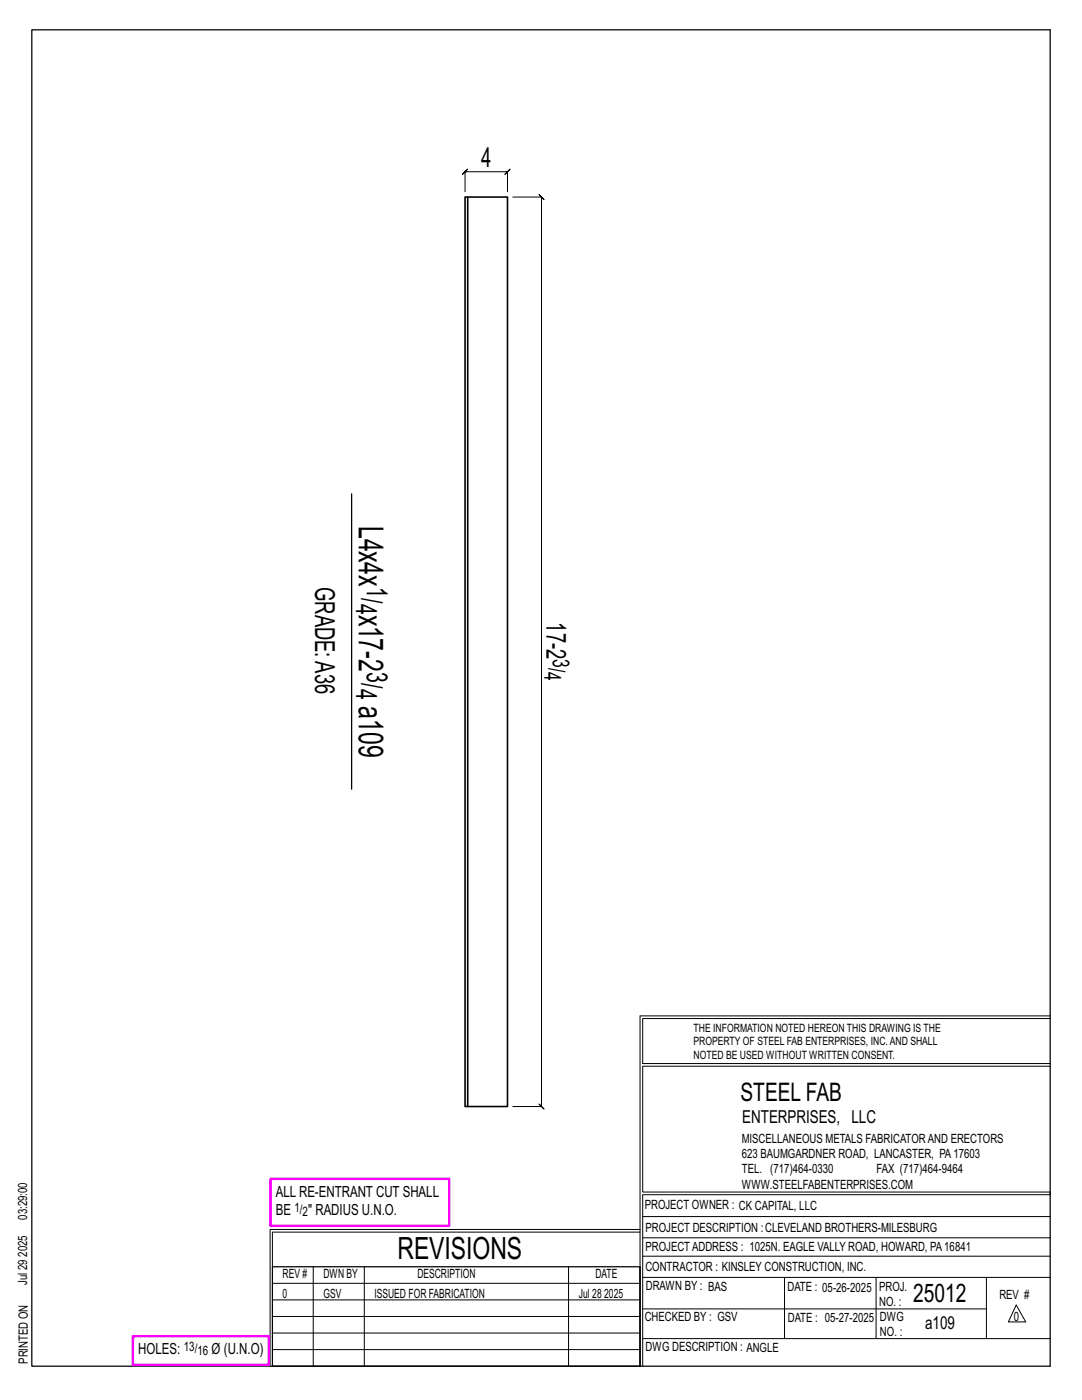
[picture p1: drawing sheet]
<svg xmlns="http://www.w3.org/2000/svg" width="216mm" height="279mm" viewBox="0 0 216 279" stroke-linecap="round" stroke-linejoin="round" font-family="sans-serif">
<defs><g id="words">
<g font-size="6.9">
<text x="71.6" y="104.9" transform="rotate(90 71.6 104.9)">L4x4x</text>
<text x="71.6" y="122.7" transform="rotate(90 71.6 122.7)">x17-2</text>
<text x="71.6" y="140.9" transform="rotate(90 71.6 140.9)">a109</text>
</g>
<text font-size="6.1" x="79.3" y="251.3">REVISIONS</text>
<g font-size="5.9">
<text x="73.2" y="117.2" transform="rotate(90 73.2 117.2)">1/</text>
<text x="71.1" y="120.5" transform="rotate(90 71.1 120.5)">4</text>
<text x="71.1" y="137.4" transform="rotate(90 71.1 137.4)">4</text>
<text x="73.2" y="134.2" transform="rotate(90 73.2 134.2)">3/</text>
</g>
<g font-size="5.5">
<text x="96" y="33.3">4</text>
<text x="62.9" y="117.2" transform="rotate(90 62.9 117.2)">GRADE:A36</text>
<text x="109" y="124.2" transform="rotate(90 109 124.2)">17-2</text>
</g>
<g font-size="5.1">
<text x="147.8" y="219.8">STEEL FAB</text>
<text x="182.2" y="259.9">25012</text>
</g>
<g font-size="4.7">
<text x="110.3" y="131.6" transform="rotate(90 110.3 131.6)">3/</text>
<text x="108.6" y="134.2" transform="rotate(90 108.6 134.2)">4</text>
</g>
<g font-size="3.6">
<text x="148.1" y="224.1">ENTERPRISES, LLC</text>
<text x="184.6" y="265.2">a109</text>
</g>
<g font-size="3.1">
<text x="55" y="238.9">ALL RE-ENTRANT CUT SHALL</text>
<text x="55" y="242.5">BE</text>
<text x="61.5" y="242.5">&quot; RADIUS U.N.O.</text>
<text x="27.6" y="270.2">HOLES:</text>
<text x="42.2" y="270.2">Ø (U.N.O)</text>
</g>
<g font-size="2.6">
<text x="58.8" y="241.8">1/</text>
<text x="60.4" y="242.7">2</text>
<text x="36.7" y="269.6">13/</text>
<text x="39.4" y="270.5">16</text>
</g>
<g font-size="2.5">
<text x="148" y="231.2">623 BAUMGARDNER ROAD, LANCASTER, PA17603</text>
<text x="148" y="228.1">MISCELLANEOUS METALS FABRICATORAND ERECTORS</text>
<text x="148" y="237.2">WWW.STEELFABENTERPRISES.COM</text>
<text x="148" y="234.2">TEL. (717)464-0330</text>
<text x="174.9" y="234.2">FAX (717)464-9464</text>
<text x="5.4" y="243.4" transform="rotate(-90 5.4 243.4)">03:29:00</text>
<text x="128.7" y="241.3">PROJECT OWNER : CK CAPITAL, LLC</text>
<text x="128.8" y="246">PROJECT DESCRIPTION :CLEVELAND BROTHERS-MILESBURG</text>
<text x="5.4" y="250.8" transform="rotate(-90 5.4 250.8)">2025</text>
<text x="128.8" y="249.7">PROJECTADDRESS : 1025N. EAGLE VALLY ROAD, HOWARD, PA16841</text>
<text x="5.4" y="256.5" transform="rotate(-90 5.4 256.5)">Jul 29</text>
<text x="56.4" y="255">REV #</text>
<text x="64.5" y="255">DWN BY</text>
<text x="83.3" y="255">DESCRIPTION</text>
<text x="118.8" y="255">DATE</text>
<text x="128.8" y="253.7">CONTRACTOR : KINSLEY CONSTRUCTION, INC.</text>
<text x="128.9" y="257.5">DRAWN BY : BAS</text>
<text x="157.1" y="257.6">DATE : 05-26-2025</text>
<text x="175.4" y="257.7">PROJ.</text>
<text x="56.4" y="259">0</text>
<text x="64.5" y="259">GSV</text>
<text x="74.7" y="259">ISSUED FOR FABRICATION</text>
<text x="115.5" y="259">Jul 28</text>
<text x="120.6" y="259">2025</text>
<text x="128.6" y="263.7">CHECKED BY : GSV</text>
<text x="157.2" y="263.7">DATE : 05-27-2025</text>
<text x="175.4" y="260.7">NO. :</text>
<text x="175.6" y="263.7">DWG</text>
<text x="199.4" y="259.2">REV #</text>
<text x="202.3" y="263.7">0</text>
<text x="128.8" y="269.7">DWG DESCRIPTION : ANGLE</text>
<text x="175.6" y="266.7">NO. :</text>
<text x="5.5" y="272.2" transform="rotate(-90 5.5 272.2)">PRINTED ON</text>
</g>
<g font-size="2.3">
<text x="138.4" y="208.6">PROPERTY OF STEEL FAB ENTERPRISES, INC.AND SHALL</text>
<text x="138.4" y="205.9">THE INFORMATION NOTED HEREON THIS DRAWING IS THE</text>
<text x="138.4" y="211.3">NOTED BE USED WITHOUT WRITTEN CONSENT.</text>
</g>
</g></defs>
<g fill="none" stroke="#000" stroke-width=".2">
<path d="M92.8 38.3v-4l-.5 .5 1-1-.5 .5h8.5l-.5 .5 1-1-.5 .5v4M102.3 39.3h5.8l-.5-.5 1 1-.5-.5v181.5l-.5-.5 1 1-.5-.5h-5.8M127.7 202.7v70M127.7 202.7h81.8M209.5 203.3h-81.3v9h81.3M209.5 212.8h-81.3v25.1h81.3v.5h-81.3v34.3M54.4 259.4h73.3M54.4 256.1h73.3M62.5 252.8v19.9M72.7 252.8v19.9M113.4 252.8v19.9M127.7 245.4h-73.8v27.3"/>
<path d="M127.7 245.9h-73.3v6.9M128.2 242.8h81.3M128.2 254.9h81.3M128.2 250.7h81.3M128.2 247h81.3M156.5 254.9v12.2M174.8 254.9v12.2M196.8 254.9v12.2M54.4 269.3h73.3M54.4 266h73.3M54.4 262.7h73.3M128.2 261.2h68.6"/>
<path d="M128.2 267.1h81.3M202.8 260.4l1.9 3.4h-3.5z"/>
</g>
<path d="M6.3 6h203.2v266.7h-203.2zM70.2 98.6v58.9M54.4 252.8h73.3v19.9h-73.3z" fill="none" stroke="#000" stroke-width=".25"/>
<path d="M54 235.3h35.6v9.3h-35.6zM26.5 266.7h27.1v5.7h-27.1z" fill="none" stroke="#f0f" stroke-width=".5"/>
<path d="M92.8 39.3h.5v181.5h-.5zM93.3 39.3h8v181.5h-8" fill="none" stroke="#000" stroke-width=".32"/>
<use href="#words"/>
</svg>
